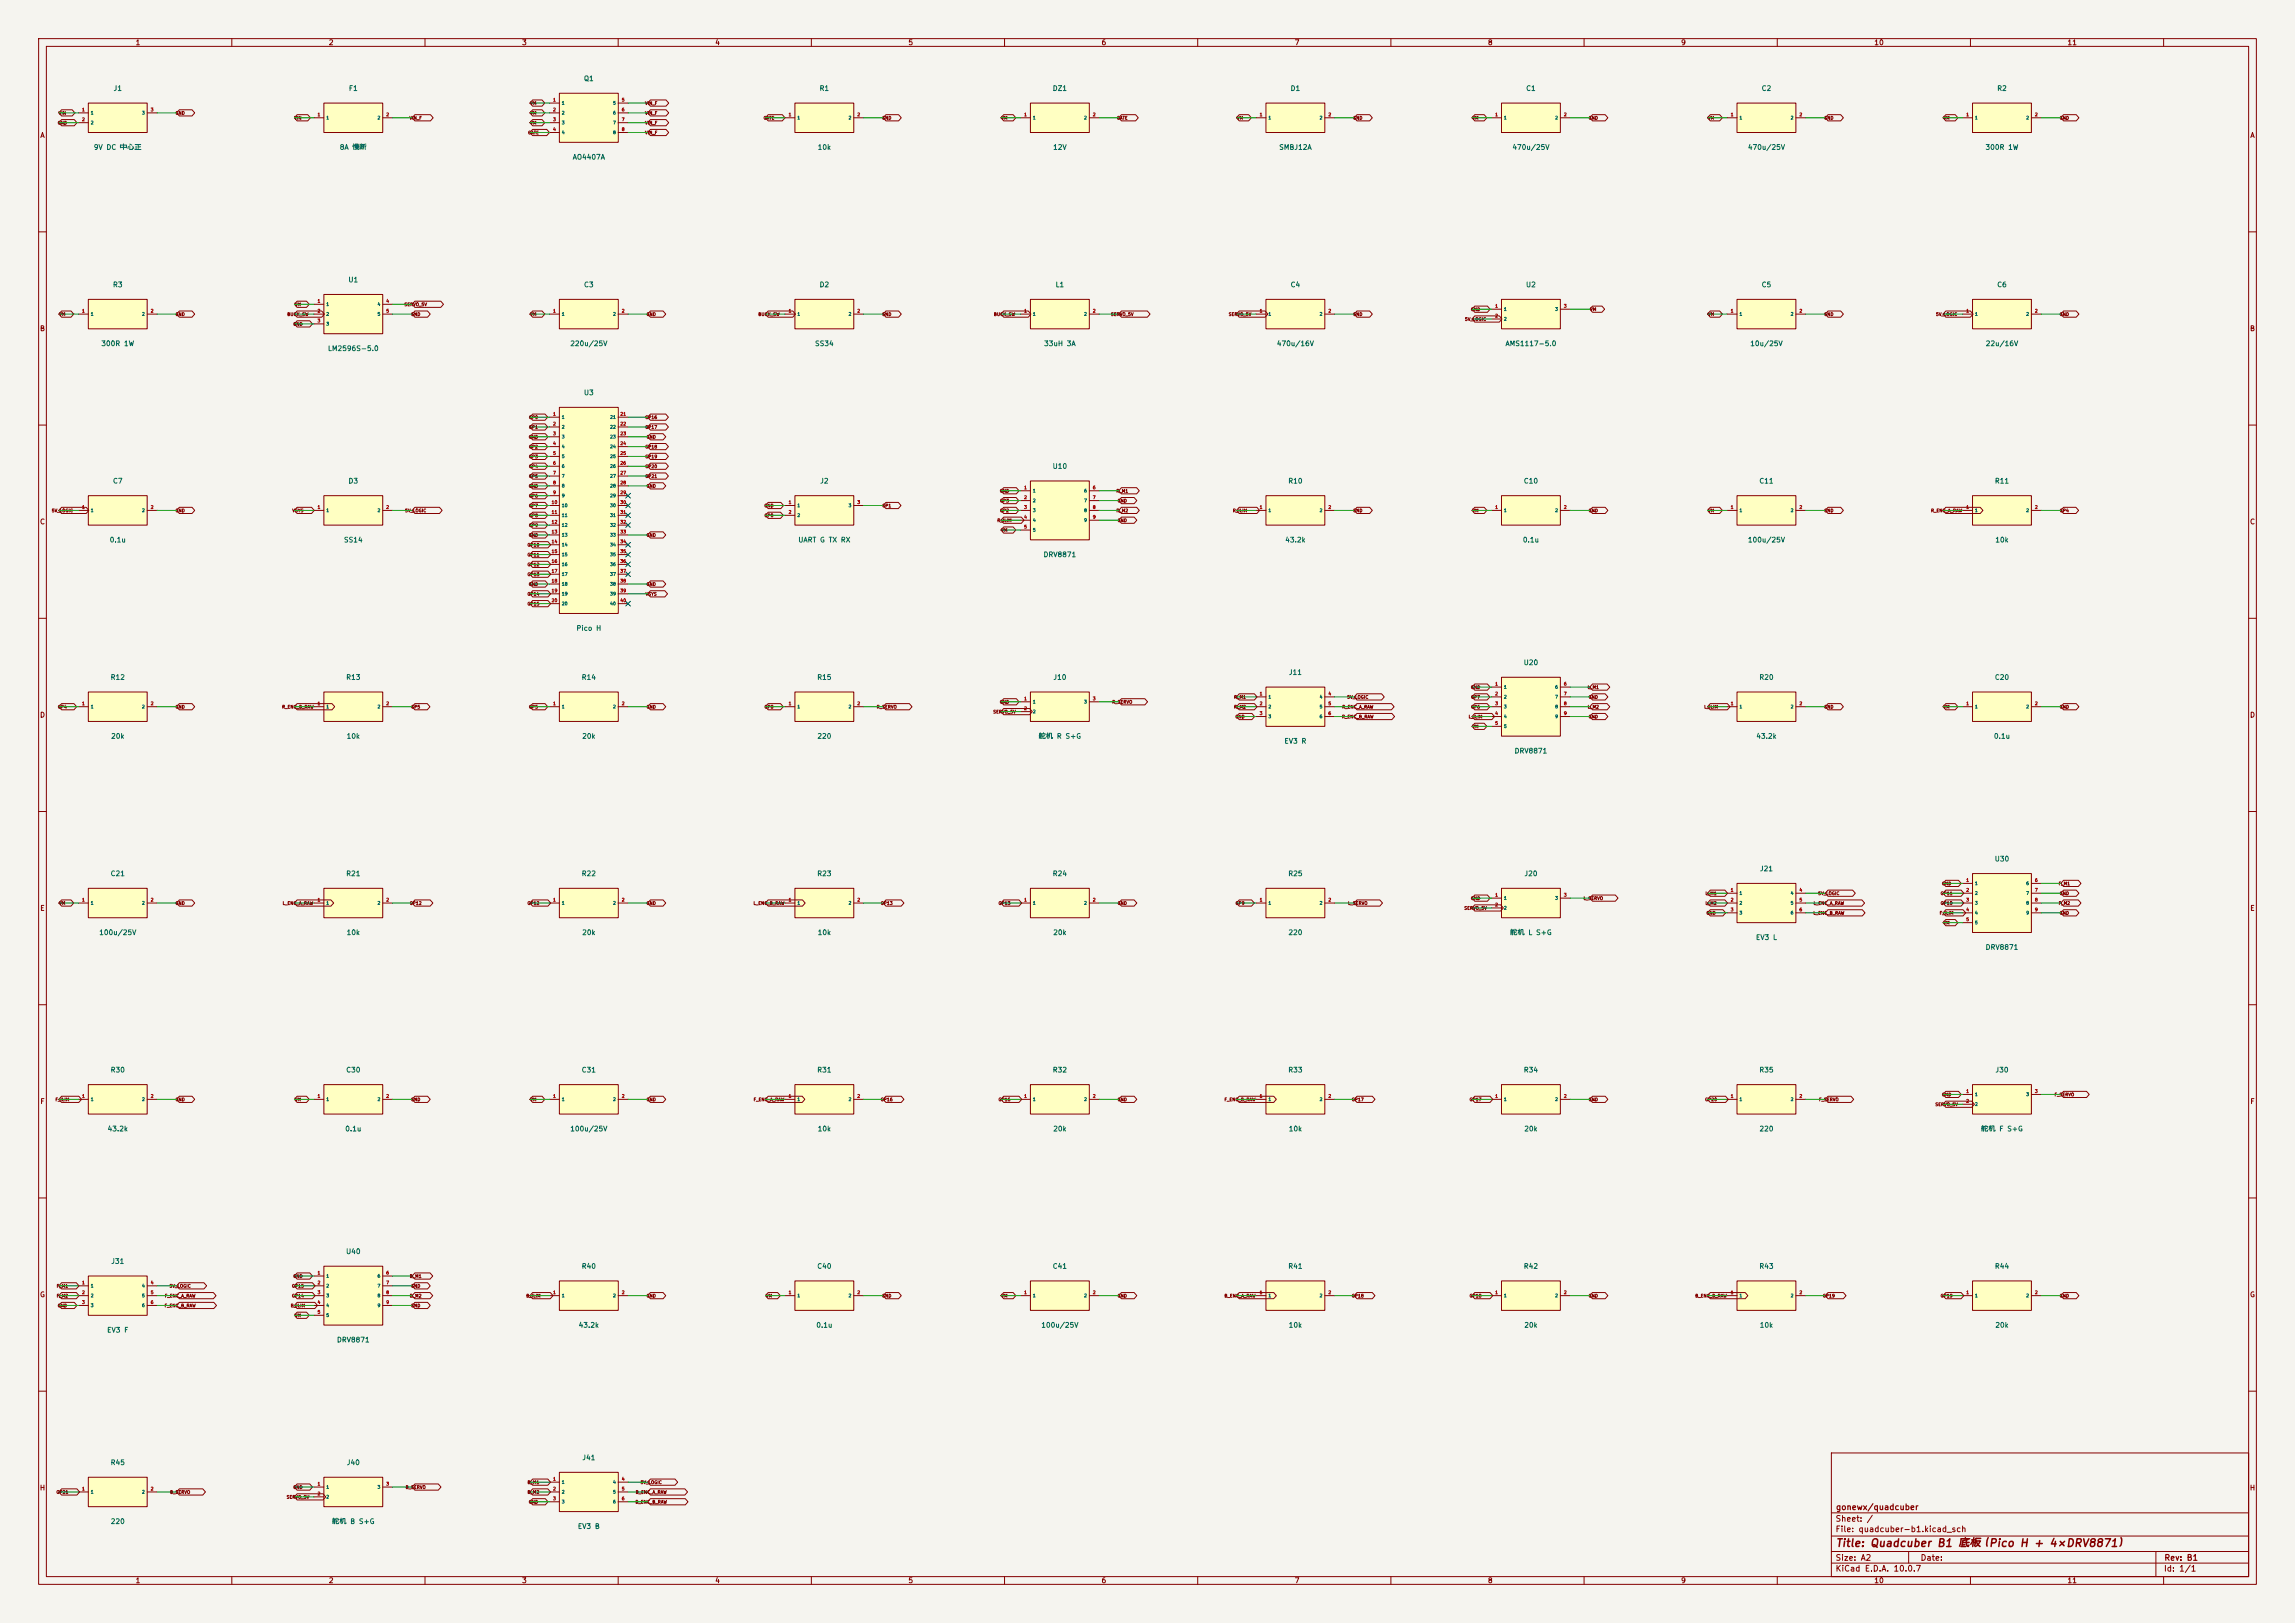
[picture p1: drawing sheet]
<svg xmlns="http://www.w3.org/2000/svg" width="594mm" height="420mm" viewBox="0 0 594 420" stroke-linecap="round" stroke-linejoin="round" font-family="sans-serif">
<defs><g id="words">
<text font-size="2" fill="#840000" x="475" y="400.8">Title: Quadcuber B1 底板（Pico H + 4×DRV8871）</text>
<g font-size="1.5" fill="#840000">
<text x="475" y="394.1">Sheet: /</text>
<text x="475.1" y="391.1">gonewx/quadcuber</text>
<text x="475" y="396.8">File: quadcuber-b1.kicad_sch</text>
<text x="475" y="407">KiCad E.D.A. 10.0.7</text>
<text x="475" y="404.2">Size: A2</text>
<text x="497" y="404.2">Date:</text>
<text x="560" y="407">Id: 1/1</text>
<text x="560.1" y="404.2">Rev: B1</text>
</g>
<g font-size="1.3" fill="#840000">
<text x="35" y="12">1</text>
<text x="85" y="12">2</text>
<text x="135" y="12">3</text>
<text x="185" y="12">4</text>
<text x="235" y="12">5</text>
<text x="285" y="12">6</text>
<text x="335" y="12">7</text>
<text x="385" y="12">8</text>
<text x="435" y="12">9</text>
<text x="485" y="12">10</text>
<text x="535" y="12">11</text>
<text x="10.3" y="36">A</text>
<text x="582.3" y="36">A</text>
<text x="10.2" y="86">B</text>
<text x="582.2" y="86">B</text>
<text x="10.2" y="136">C</text>
<text x="582.2" y="136">C</text>
<text x="10.2" y="186">D</text>
<text x="582.2" y="186">D</text>
<text x="10.3" y="236">E</text>
<text x="582.3" y="236">E</text>
<text x="10.3" y="286">F</text>
<text x="582.3" y="286">F</text>
<text x="10.2" y="336">G</text>
<text x="582.2" y="336">G</text>
<text x="10.2" y="386">H</text>
<text x="582.2" y="386">H</text>
<text x="35" y="410">1</text>
<text x="85" y="410">2</text>
<text x="135" y="410">3</text>
<text x="185" y="410">4</text>
<text x="235" y="410">5</text>
<text x="285" y="410">6</text>
<text x="335" y="410">7</text>
<text x="385" y="410">8</text>
<text x="435" y="410">9</text>
<text x="485" y="410">10</text>
<text x="535" y="410">11</text>
</g>
<g font-size="1.3" fill="#006464">
<text x="29.3" y="23.8">J1</text>
<text x="90.2" y="23.8">F1</text>
<text x="151" y="21.3">Q1</text>
<text x="212" y="23.8">R1</text>
<text x="272.3" y="23.8">DZ1</text>
<text x="333.9" y="23.8">D1</text>
<text x="394.9" y="23.8">C1</text>
<text x="455.8" y="23.8">C2</text>
<text x="516.8" y="23.8">R2</text>
<text x="24.2" y="39.1">9V DC 中心正</text>
<text x="87.8" y="39.1">8A 慢断</text>
<text x="148.1" y="41.6">AO4407A</text>
<text x="211.5" y="39.1">10k</text>
<text x="272.4" y="39.1">12V</text>
<text x="330.9" y="39.1">SMBJ12A</text>
<text x="391.3" y="39.1">470u/25V</text>
<text x="452.3" y="39.1">470u/25V</text>
<text x="513.8" y="39.1">300R 1W</text>
<text x="29.1" y="74.6">R3</text>
<text x="90" y="73.4">U1</text>
<text x="151" y="74.6">C3</text>
<text x="212" y="74.6">D2</text>
<text x="273.1" y="74.6">L1</text>
<text x="333.9" y="74.6">C4</text>
<text x="394.8" y="74.6">U2</text>
<text x="455.8" y="74.6">C5</text>
<text x="516.8" y="74.6">C6</text>
<text x="26.1" y="89.9">300R 1W</text>
<text x="147.5" y="89.9">220u/25V</text>
<text x="210.8" y="89.9">SS34</text>
<text x="270.1" y="89.9">33uH 3A</text>
<text x="330.3" y="89.9">470u/16V</text>
<text x="389.5" y="89.9">AMS1117-5.0</text>
<text x="452.9" y="89.9">10u/25V</text>
<text x="513.8" y="89.9">22u/16V</text>
<text x="84.8" y="91.1">LM2596S-5.0</text>
<text x="151" y="102.6">U3</text>
<text x="29.1" y="125.4">C7</text>
<text x="90.1" y="125.4">D3</text>
<text x="212.1" y="125.4">J2</text>
<text x="272.3" y="121.6">U10</text>
<text x="333.3" y="125.4">R10</text>
<text x="394.3" y="125.4">C10</text>
<text x="455.2" y="125.4">C11</text>
<text x="516.2" y="125.4">R11</text>
<text x="28.3" y="140.7">0.1u</text>
<text x="88.9" y="140.7">SS14</text>
<text x="206.5" y="140.7">UART G TX RX</text>
<text x="332.5" y="140.7">43.2k</text>
<text x="394" y="140.7">0.1u</text>
<text x="452.3" y="140.7">100u/25V</text>
<text x="516.3" y="140.7">10k</text>
<text x="270" y="144.5">DRV8871</text>
<text x="149.1" y="163.5">Pico H</text>
<text x="394.2" y="172.4">U20</text>
<text x="28.5" y="176.2">R12</text>
<text x="89.5" y="176.2">R13</text>
<text x="150.4" y="176.2">R14</text>
<text x="211.4" y="176.2">R15</text>
<text x="272.5" y="176.2">J10</text>
<text x="333.5" y="175">J11</text>
<text x="455.2" y="176.2">R20</text>
<text x="516.2" y="176.2">C20</text>
<text x="28.6" y="191.5">20k</text>
<text x="89.6" y="191.5">10k</text>
<text x="150.5" y="191.5">20k</text>
<text x="211.4" y="191.5">220</text>
<text x="268.7" y="191.5">舵机 R S+G</text>
<text x="454.4" y="191.5">43.2k</text>
<text x="515.9" y="191.5">0.1u</text>
<text x="332.3" y="192.7">EV3 R</text>
<text x="391.9" y="195.3">DRV8871</text>
<text x="28.5" y="227">C21</text>
<text x="89.5" y="227">R21</text>
<text x="150.4" y="227">R22</text>
<text x="211.4" y="227">R23</text>
<text x="272.3" y="227">R24</text>
<text x="333.3" y="227">R25</text>
<text x="394.4" y="227">J20</text>
<text x="455.4" y="225.8">J21</text>
<text x="516.2" y="223.2">U30</text>
<text x="25.5" y="242.3">100u/25V</text>
<text x="89.6" y="242.3">10k</text>
<text x="150.5" y="242.3">20k</text>
<text x="211.5" y="242.3">10k</text>
<text x="272.5" y="242.3">20k</text>
<text x="333.3" y="242.3">220</text>
<text x="390.7" y="242.3">舵机 L S+G</text>
<text x="454.4" y="243.5">EV3 L</text>
<text x="513.8" y="246.1">DRV8871</text>
<text x="28.5" y="277.8">R30</text>
<text x="89.5" y="277.8">C30</text>
<text x="150.4" y="277.8">C31</text>
<text x="211.4" y="277.8">R31</text>
<text x="272.3" y="277.8">R32</text>
<text x="333.3" y="277.8">R33</text>
<text x="394.3" y="277.8">R34</text>
<text x="455.2" y="277.8">R35</text>
<text x="516.3" y="277.8">J30</text>
<text x="27.7" y="293.1">43.2k</text>
<text x="89.2" y="293.1">0.1u</text>
<text x="147.5" y="293.1">100u/25V</text>
<text x="211.5" y="293.1">10k</text>
<text x="272.5" y="293.1">20k</text>
<text x="333.4" y="293.1">10k</text>
<text x="394.4" y="293.1">20k</text>
<text x="455.3" y="293.1">220</text>
<text x="512.6" y="293.1">舵机 F S+G</text>
<text x="28.7" y="327.4">J31</text>
<text x="89.4" y="324.8">U40</text>
<text x="150.4" y="328.6">R40</text>
<text x="211.4" y="328.6">C40</text>
<text x="272.3" y="328.6">C41</text>
<text x="333.3" y="328.6">R41</text>
<text x="394.3" y="328.6">R42</text>
<text x="455.2" y="328.6">R43</text>
<text x="516.2" y="328.6">R44</text>
<text x="27.6" y="345.1">EV3 F</text>
<text x="87.1" y="347.7">DRV8871</text>
<text x="149.6" y="343.9">43.2k</text>
<text x="211.1" y="343.9">0.1u</text>
<text x="269.4" y="343.9">100u/25V</text>
<text x="333.4" y="343.9">10k</text>
<text x="394.4" y="343.9">20k</text>
<text x="455.3" y="343.9">10k</text>
<text x="516.3" y="343.9">20k</text>
<text x="28.5" y="379.4">R45</text>
<text x="89.6" y="379.4">J40</text>
<text x="150.6" y="378.2">J41</text>
<text x="28.5" y="394.7">220</text>
<text x="85.8" y="394.7">舵机 B S+G</text>
<text x="149.4" y="395.9">EV3 B</text>
</g>
<g font-size=".8" fill="#840000">
<text x="15.1" y="29.9">VIN</text>
<text x="45.3" y="29.9">GND</text>
<text x="137.2" y="29.9">VM</text>
<text x="137.2" y="27.3">VM</text>
<text x="166.9" y="29.9">VIN_F</text>
<text x="166.9" y="27.3">VIN_F</text>
<text x="14.8" y="32.4">GND</text>
<text x="76.1" y="31.1">VIN</text>
<text x="105.9" y="31.1">VIN_F</text>
<text x="136.6" y="35">GATE</text>
<text x="137.2" y="32.4">VM</text>
<text x="166.9" y="32.4">VIN_F</text>
<text x="166.9" y="35">VIN_F</text>
<text x="197.5" y="31.1">GATE</text>
<text x="228.2" y="31.1">GND</text>
<text x="259.1" y="31.1">VM</text>
<text x="289" y="31.1">GATE</text>
<text x="320.1" y="31.1">VM</text>
<text x="350.1" y="31.1">GND</text>
<text x="381" y="31.1">VM</text>
<text x="411.1" y="31.1">GND</text>
<text x="442" y="31.1">VM</text>
<text x="472" y="31.1">GND</text>
<text x="502.9" y="31.1">VM</text>
<text x="533" y="31.1">GND</text>
<text x="15.3" y="81.9">VM</text>
<text x="45.3" y="81.9">GND</text>
<text x="74.3" y="81.9">BUCK_SW</text>
<text x="76.2" y="79.4">VM</text>
<text x="104.6" y="79.4">SERVO_5V</text>
<text x="106.3" y="81.9">GND</text>
<text x="137.2" y="81.9">VM</text>
<text x="167.2" y="81.9">GND</text>
<text x="196.2" y="81.9">BUCK_SW</text>
<text x="228.2" y="81.9">GND</text>
<text x="257.1" y="81.9">BUCK_SW</text>
<text x="287.4" y="81.9">SERVO_5V</text>
<text x="317.9" y="81.9">SERVO_5V</text>
<text x="350.1" y="81.9">GND</text>
<text x="379.1" y="83.2">5V_LOGIC</text>
<text x="380.6" y="80.7">GND</text>
<text x="411.5" y="80.7">VM</text>
<text x="442" y="81.9">VM</text>
<text x="472" y="81.9">GND</text>
<text x="501" y="81.9">5V_LOGIC</text>
<text x="533" y="81.9">GND</text>
<text x="75.8" y="84.5">GND</text>
<text x="136.8" y="113.7">GND</text>
<text x="136.8" y="108.6">GP0</text>
<text x="136.8" y="111.2">GP1</text>
<text x="166.9" y="108.6">GP16</text>
<text x="166.9" y="111.2">GP17</text>
<text x="167.2" y="113.7">GND</text>
<text x="136.8" y="116.2">GP2</text>
<text x="136.8" y="118.8">GP3</text>
<text x="166.9" y="116.2">GP18</text>
<text x="166.9" y="118.8">GP19</text>
<text x="136.8" y="121.3">GP4</text>
<text x="136.8" y="123.9">GP5</text>
<text x="166.9" y="121.3">GP20</text>
<text x="166.9" y="123.9">GP21</text>
<text x="136.8" y="126.4">GND</text>
<text x="136.8" y="128.9">GP6</text>
<text x="136.8" y="131.5">GP7</text>
<text x="167.2" y="126.4">GND</text>
<text x="197.7" y="131.5">GND</text>
<text x="228.2" y="131.5">GP1</text>
<text x="258.7" y="127.7">GND</text>
<text x="258.7" y="130.2">GP3</text>
<text x="288.8" y="127.7">R_M1</text>
<text x="289.2" y="130.2">GND</text>
<text x="13.3" y="132.7">5V_LOGIC</text>
<text x="45.3" y="132.7">GND</text>
<text x="75.6" y="132.7">VSYS</text>
<text x="104.7" y="132.7">5V_LOGIC</text>
<text x="136.8" y="134">GP8</text>
<text x="136.8" y="136.6">GP9</text>
<text x="197.8" y="134">GP0</text>
<text x="258" y="135.3">R_ILIM</text>
<text x="258.7" y="132.7">GP2</text>
<text x="259.1" y="137.8">VM</text>
<text x="288.8" y="132.7">R_M2</text>
<text x="289.2" y="135.3">GND</text>
<text x="319" y="132.7">R_ILIM</text>
<text x="350.1" y="132.7">GND</text>
<text x="381" y="132.7">VM</text>
<text x="411.1" y="132.7">GND</text>
<text x="442" y="132.7">VM</text>
<text x="472" y="132.7">GND</text>
<text x="499.7" y="132.7">R_ENC_A_RAW</text>
<text x="533" y="132.7">GP4</text>
<text x="136.4" y="141.6">GP10</text>
<text x="136.8" y="139.1">GND</text>
<text x="167.2" y="139.1">GND</text>
<text x="136.4" y="146.7">GP12</text>
<text x="136.4" y="144.2">GP11</text>
<text x="136.4" y="149.3">GP13</text>
<text x="136.4" y="154.3">GP14</text>
<text x="136.8" y="151.8">GND</text>
<text x="167" y="154.3">VSYS</text>
<text x="167.2" y="151.8">GND</text>
<text x="136.4" y="156.9">GP15</text>
<text x="380.6" y="178.5">GND</text>
<text x="410.8" y="178.5">L_M1</text>
<text x="14.9" y="183.5">GP4</text>
<text x="45.3" y="183.5">GND</text>
<text x="72.9" y="183.5">R_ENC_B_RAW</text>
<text x="106.3" y="183.5">GP5</text>
<text x="136.8" y="183.5">GP5</text>
<text x="167.2" y="183.5">GND</text>
<text x="197.8" y="183.5">GP8</text>
<text x="226.8" y="183.5">R_SERVO</text>
<text x="257" y="184.8">SERVO_5V</text>
<text x="258.7" y="182.3">GND</text>
<text x="287.8" y="182.3">R_SERVO</text>
<text x="319.3" y="183.5">R_M2</text>
<text x="319.3" y="181">R_M1</text>
<text x="347.3" y="183.5">R_ENC_A_RAW</text>
<text x="348.6" y="181">5V_LOGIC</text>
<text x="380.6" y="181">GP7</text>
<text x="380.6" y="183.5">GP6</text>
<text x="410.8" y="183.5">L_M2</text>
<text x="411.1" y="181">GND</text>
<text x="441" y="183.5">L_ILIM</text>
<text x="472" y="183.5">GND</text>
<text x="502.9" y="183.5">VM</text>
<text x="533" y="183.5">GND</text>
<text x="319.6" y="186.1">GND</text>
<text x="347.2" y="186.1">R_ENC_B_RAW</text>
<text x="380" y="186.1">L_ILIM</text>
<text x="381" y="188.6">VM</text>
<text x="411.1" y="186.1">GND</text>
<text x="380.6" y="233.1">GND</text>
<text x="409.8" y="233.1">L_SERVO</text>
<text x="441.3" y="231.8">L_M1</text>
<text x="470.5" y="231.8">5V_LOGIC</text>
<text x="502.2" y="231.8">GP11</text>
<text x="502.5" y="229.3">GND</text>
<text x="532.7" y="229.3">F_M1</text>
<text x="533" y="231.8">GND</text>
<text x="15.3" y="234.3">VM</text>
<text x="45.3" y="234.3">GND</text>
<text x="73.1" y="234.3">L_ENC_A_RAW</text>
<text x="105.9" y="234.3">GP12</text>
<text x="136.4" y="234.3">GP12</text>
<text x="167.2" y="234.3">GND</text>
<text x="194.9" y="234.3">L_ENC_B_RAW</text>
<text x="227.9" y="234.3">GP13</text>
<text x="258.3" y="234.3">GP13</text>
<text x="289.2" y="234.3">GND</text>
<text x="319.7" y="234.3">GP9</text>
<text x="348.8" y="234.3">L_SERVO</text>
<text x="378.9" y="235.6">SERVO_5V</text>
<text x="441.3" y="234.3">L_M2</text>
<text x="441.6" y="236.9">GND</text>
<text x="469.2" y="236.9">L_ENC_B_RAW</text>
<text x="469.3" y="234.3">L_ENC_A_RAW</text>
<text x="501.9" y="236.9">F_ILIM</text>
<text x="502.2" y="234.3">GP10</text>
<text x="502.9" y="239.4">VM</text>
<text x="532.7" y="234.3">F_M2</text>
<text x="533" y="236.9">GND</text>
<text x="14.3" y="285.1">F_ILIM</text>
<text x="45.3" y="285.1">GND</text>
<text x="76.2" y="285.1">VM</text>
<text x="106.3" y="285.1">GND</text>
<text x="137.2" y="285.1">VM</text>
<text x="167.2" y="285.1">GND</text>
<text x="195" y="285.1">F_ENC_A_RAW</text>
<text x="227.9" y="285.1">GP16</text>
<text x="258.3" y="285.1">GP16</text>
<text x="289.2" y="285.1">GND</text>
<text x="316.8" y="285.1">F_ENC_B_RAW</text>
<text x="349.8" y="285.1">GP17</text>
<text x="380.3" y="285.1">GP17</text>
<text x="411.1" y="285.1">GND</text>
<text x="441.2" y="285.1">GP20</text>
<text x="470.7" y="285.1">F_SERVO</text>
<text x="500.8" y="286.4">SERVO_5V</text>
<text x="502.5" y="283.9">GND</text>
<text x="531.7" y="283.9">F_SERVO</text>
<text x="14.6" y="333.4">F_M1</text>
<text x="14.6" y="335.9">F_M2</text>
<text x="42.6" y="335.9">F_ENC_A_RAW</text>
<text x="43.8" y="333.4">5V_LOGIC</text>
<text x="75.5" y="335.9">GP14</text>
<text x="75.5" y="333.4">GP15</text>
<text x="75.8" y="330.9">GND</text>
<text x="106" y="330.9">B_M1</text>
<text x="106" y="335.9">B_M2</text>
<text x="106.3" y="333.4">GND</text>
<text x="136.1" y="335.9">B_ILIM</text>
<text x="167.2" y="335.9">GND</text>
<text x="198.1" y="335.9">VM</text>
<text x="228.2" y="335.9">GND</text>
<text x="259.1" y="335.9">VM</text>
<text x="289.2" y="335.9">GND</text>
<text x="316.8" y="335.9">B_ENC_A_RAW</text>
<text x="349.8" y="335.9">GP18</text>
<text x="380.3" y="335.9">GP18</text>
<text x="411.1" y="335.9">GND</text>
<text x="438.7" y="335.9">B_ENC_B_RAW</text>
<text x="471.7" y="335.9">GP19</text>
<text x="502.2" y="335.9">GP19</text>
<text x="533" y="335.9">GND</text>
<text x="14.8" y="338.5">GND</text>
<text x="42.5" y="338.5">F_ENC_B_RAW</text>
<text x="75.2" y="338.5">B_ILIM</text>
<text x="76.2" y="341">VM</text>
<text x="106.3" y="338.5">GND</text>
<text x="14.5" y="386.7">GP21</text>
<text x="43.9" y="386.7">B_SERVO</text>
<text x="74.1" y="388">SERVO_5V</text>
<text x="75.8" y="385.5">GND</text>
<text x="104.9" y="385.5">B_SERVO</text>
<text x="136.4" y="384.2">B_M1</text>
<text x="136.4" y="386.7">B_M2</text>
<text x="136.8" y="389.3">GND</text>
<text x="164.4" y="389.3">B_ENC_B_RAW</text>
<text x="164.4" y="386.7">B_ENC_A_RAW</text>
<text x="165.7" y="384.2">5V_LOGIC</text>
</g>
<g font-size=".8" fill="#a90000">
<text x="21.1" y="29">1</text>
<text x="38.9" y="29">3</text>
<text x="143" y="26.5">1</text>
<text x="143" y="29">2</text>
<text x="160.8" y="26.5">5</text>
<text x="160.8" y="29">6</text>
<text x="21.1" y="31.5">2</text>
<text x="82.1" y="30.3">1</text>
<text x="99.9" y="30.3">2</text>
<text x="143" y="31.5">3</text>
<text x="143" y="34.1">4</text>
<text x="160.8" y="31.5">7</text>
<text x="160.8" y="34.1">8</text>
<text x="204" y="30.3">1</text>
<text x="221.8" y="30.3">2</text>
<text x="265" y="30.3">1</text>
<text x="282.7" y="30.3">2</text>
<text x="325.9" y="30.3">1</text>
<text x="343.7" y="30.3">2</text>
<text x="386.9" y="30.3">1</text>
<text x="404.7" y="30.3">2</text>
<text x="447.8" y="30.3">1</text>
<text x="465.6" y="30.3">2</text>
<text x="508.8" y="30.3">1</text>
<text x="526.6" y="30.3">2</text>
<text x="21.1" y="81.1">1</text>
<text x="38.9" y="81.1">2</text>
<text x="82.1" y="78.5">1</text>
<text x="82.1" y="81.1">2</text>
<text x="82.1" y="83.6">3</text>
<text x="99.9" y="78.5">4</text>
<text x="99.9" y="81.1">5</text>
<text x="143" y="81.1">1</text>
<text x="160.8" y="81.1">2</text>
<text x="204" y="81.1">1</text>
<text x="221.8" y="81.1">2</text>
<text x="265" y="81.1">1</text>
<text x="282.7" y="81.1">2</text>
<text x="325.9" y="81.1">1</text>
<text x="343.7" y="81.1">2</text>
<text x="386.9" y="79.8">1</text>
<text x="386.9" y="82.3">2</text>
<text x="404.7" y="79.8">3</text>
<text x="447.8" y="81.1">1</text>
<text x="465.6" y="81.1">2</text>
<text x="508.8" y="81.1">1</text>
<text x="526.6" y="81.1">2</text>
<text x="143" y="107.7">1</text>
<text x="160.4" y="107.7">21</text>
<text x="143" y="110.3">2</text>
<text x="143" y="112.8">3</text>
<text x="160.4" y="110.3">22</text>
<text x="160.4" y="112.8">23</text>
<text x="143" y="115.4">4</text>
<text x="143" y="117.9">5</text>
<text x="160.4" y="115.4">24</text>
<text x="160.4" y="117.9">25</text>
<text x="143" y="120.4">6</text>
<text x="143" y="123">7</text>
<text x="143" y="125.5">8</text>
<text x="160.4" y="120.4">26</text>
<text x="160.4" y="123">27</text>
<text x="160.4" y="125.5">28</text>
<text x="21.1" y="131.9">1</text>
<text x="38.9" y="131.9">2</text>
<text x="82.1" y="131.9">1</text>
<text x="99.9" y="131.9">2</text>
<text x="142.7" y="130.6">10</text>
<text x="143" y="128.1">9</text>
<text x="160.4" y="128.1">29</text>
<text x="160.4" y="130.6">30</text>
<text x="204" y="130.6">1</text>
<text x="221.8" y="130.6">3</text>
<text x="265" y="126.8">1</text>
<text x="265" y="129.3">2</text>
<text x="265" y="131.9">3</text>
<text x="282.7" y="126.8">6</text>
<text x="282.7" y="129.3">7</text>
<text x="282.7" y="131.9">8</text>
<text x="325.9" y="131.9">1</text>
<text x="343.7" y="131.9">2</text>
<text x="386.9" y="131.9">1</text>
<text x="404.7" y="131.9">2</text>
<text x="447.8" y="131.9">1</text>
<text x="465.6" y="131.9">2</text>
<text x="508.8" y="131.9">1</text>
<text x="526.6" y="131.9">2</text>
<text x="142.7" y="133.1">11</text>
<text x="142.7" y="135.7">12</text>
<text x="160.4" y="133.1">31</text>
<text x="160.4" y="135.7">32</text>
<text x="204" y="133.1">2</text>
<text x="265" y="134.4">4</text>
<text x="265" y="136.9">5</text>
<text x="282.7" y="134.4">9</text>
<text x="142.7" y="138.2">13</text>
<text x="142.7" y="140.8">14</text>
<text x="142.7" y="143.3">15</text>
<text x="160.4" y="138.2">33</text>
<text x="160.4" y="140.8">34</text>
<text x="160.4" y="143.3">35</text>
<text x="142.7" y="145.8">16</text>
<text x="142.7" y="148.4">17</text>
<text x="160.4" y="145.8">36</text>
<text x="160.4" y="148.4">37</text>
<text x="142.7" y="150.9">18</text>
<text x="142.7" y="153.5">19</text>
<text x="142.7" y="156">20</text>
<text x="160.4" y="150.9">38</text>
<text x="160.4" y="153.5">39</text>
<text x="160.4" y="156">40</text>
<text x="386.9" y="177.6">1</text>
<text x="404.7" y="177.6">6</text>
<text x="21.1" y="182.7">1</text>
<text x="38.9" y="182.7">2</text>
<text x="82.1" y="182.7">1</text>
<text x="99.9" y="182.7">2</text>
<text x="143" y="182.7">1</text>
<text x="160.8" y="182.7">2</text>
<text x="204" y="182.7">1</text>
<text x="221.8" y="182.7">2</text>
<text x="265" y="181.4">1</text>
<text x="265" y="183.9">2</text>
<text x="282.7" y="181.4">3</text>
<text x="325.9" y="180.1">1</text>
<text x="325.9" y="182.7">2</text>
<text x="325.9" y="185.2">3</text>
<text x="343.7" y="180.1">4</text>
<text x="343.7" y="182.7">5</text>
<text x="343.7" y="185.2">6</text>
<text x="386.9" y="180.1">2</text>
<text x="386.9" y="182.7">3</text>
<text x="386.9" y="185.2">4</text>
<text x="404.7" y="180.1">7</text>
<text x="404.7" y="182.7">8</text>
<text x="404.7" y="185.2">9</text>
<text x="447.8" y="182.7">1</text>
<text x="465.6" y="182.7">2</text>
<text x="508.8" y="182.7">1</text>
<text x="526.6" y="182.7">2</text>
<text x="386.9" y="187.7">5</text>
<text x="21.1" y="233.5">1</text>
<text x="38.9" y="233.5">2</text>
<text x="82.1" y="233.5">1</text>
<text x="99.9" y="233.5">2</text>
<text x="143" y="233.5">1</text>
<text x="160.8" y="233.5">2</text>
<text x="204" y="233.5">1</text>
<text x="221.8" y="233.5">2</text>
<text x="265" y="233.5">1</text>
<text x="282.7" y="233.5">2</text>
<text x="325.9" y="233.5">1</text>
<text x="343.7" y="233.5">2</text>
<text x="386.9" y="232.2">1</text>
<text x="404.7" y="232.2">3</text>
<text x="447.8" y="230.9">1</text>
<text x="447.8" y="233.5">2</text>
<text x="465.6" y="230.9">4</text>
<text x="465.6" y="233.5">5</text>
<text x="508.8" y="228.4">1</text>
<text x="508.8" y="230.9">2</text>
<text x="508.8" y="233.5">3</text>
<text x="526.6" y="228.4">6</text>
<text x="526.6" y="230.9">7</text>
<text x="526.6" y="233.5">8</text>
<text x="386.9" y="234.7">2</text>
<text x="447.8" y="236">3</text>
<text x="465.6" y="236">6</text>
<text x="508.8" y="236">4</text>
<text x="508.8" y="238.5">5</text>
<text x="526.6" y="236">9</text>
<text x="21.1" y="284.3">1</text>
<text x="38.9" y="284.3">2</text>
<text x="82.1" y="284.3">1</text>
<text x="99.9" y="284.3">2</text>
<text x="143" y="284.3">1</text>
<text x="160.8" y="284.3">2</text>
<text x="204" y="284.3">1</text>
<text x="221.8" y="284.3">2</text>
<text x="265" y="284.3">1</text>
<text x="282.7" y="284.3">2</text>
<text x="325.9" y="284.3">1</text>
<text x="343.7" y="284.3">2</text>
<text x="386.9" y="284.3">1</text>
<text x="404.7" y="284.3">2</text>
<text x="447.8" y="284.3">1</text>
<text x="465.6" y="284.3">2</text>
<text x="508.8" y="283">1</text>
<text x="508.8" y="285.5">2</text>
<text x="526.6" y="283">3</text>
<text x="82.1" y="330">1</text>
<text x="99.9" y="330">6</text>
<text x="21.1" y="332.5">1</text>
<text x="21.1" y="335.1">2</text>
<text x="38.9" y="332.5">4</text>
<text x="38.9" y="335.1">5</text>
<text x="82.1" y="332.5">2</text>
<text x="82.1" y="335.1">3</text>
<text x="99.9" y="332.5">7</text>
<text x="99.9" y="335.1">8</text>
<text x="143" y="335.1">1</text>
<text x="160.8" y="335.1">2</text>
<text x="204" y="335.1">1</text>
<text x="221.8" y="335.1">2</text>
<text x="265" y="335.1">1</text>
<text x="282.7" y="335.1">2</text>
<text x="325.9" y="335.1">1</text>
<text x="343.7" y="335.1">2</text>
<text x="386.9" y="335.1">1</text>
<text x="404.7" y="335.1">2</text>
<text x="447.8" y="335.1">1</text>
<text x="465.6" y="335.1">2</text>
<text x="508.8" y="335.1">1</text>
<text x="526.6" y="335.1">2</text>
<text x="21.1" y="337.6">3</text>
<text x="38.9" y="337.6">6</text>
<text x="82.1" y="337.6">4</text>
<text x="82.1" y="340.1">5</text>
<text x="99.9" y="337.6">9</text>
<text x="143" y="383.3">1</text>
<text x="160.8" y="383.3">4</text>
<text x="21.1" y="385.9">1</text>
<text x="38.9" y="385.9">2</text>
<text x="82.1" y="384.6">1</text>
<text x="82.1" y="387.1">2</text>
<text x="99.9" y="384.6">3</text>
<text x="143" y="385.9">2</text>
<text x="143" y="388.4">3</text>
<text x="160.8" y="385.9">5</text>
<text x="160.8" y="388.4">6</text>
</g>
<g font-size=".8" fill="#006464">
<text x="23.4" y="29.8">1</text>
<text x="36.6" y="29.8">3</text>
<text x="145.3" y="27.3">1</text>
<text x="145.3" y="29.8">2</text>
<text x="158.6" y="27.3">5</text>
<text x="158.6" y="29.8">6</text>
<text x="23.4" y="32.4">2</text>
<text x="84.3" y="31.1">1</text>
<text x="97.6" y="31.1">2</text>
<text x="145.3" y="32.4">3</text>
<text x="145.3" y="34.9">4</text>
<text x="158.6" y="32.4">7</text>
<text x="158.6" y="34.9">8</text>
<text x="206.3" y="31.1">1</text>
<text x="219.5" y="31.1">2</text>
<text x="267.2" y="31.1">1</text>
<text x="280.5" y="31.1">2</text>
<text x="328.2" y="31.1">1</text>
<text x="341.4" y="31.1">2</text>
<text x="389.1" y="31.1">1</text>
<text x="402.4" y="31.1">2</text>
<text x="450.1" y="31.1">1</text>
<text x="463.4" y="31.1">2</text>
<text x="511.1" y="31.1">1</text>
<text x="524.3" y="31.1">2</text>
<text x="23.4" y="81.9">1</text>
<text x="36.6" y="81.9">2</text>
<text x="84.3" y="79.3">1</text>
<text x="84.3" y="81.9">2</text>
<text x="97.6" y="79.3">4</text>
<text x="97.6" y="81.9">5</text>
<text x="145.3" y="81.9">1</text>
<text x="158.6" y="81.9">2</text>
<text x="206.3" y="81.9">1</text>
<text x="219.5" y="81.9">2</text>
<text x="267.2" y="81.9">1</text>
<text x="280.5" y="81.9">2</text>
<text x="328.2" y="81.9">1</text>
<text x="341.4" y="81.9">2</text>
<text x="389.1" y="80.6">1</text>
<text x="389.1" y="83.2">2</text>
<text x="402.4" y="80.6">3</text>
<text x="450.1" y="81.9">1</text>
<text x="463.4" y="81.9">2</text>
<text x="511.1" y="81.9">1</text>
<text x="524.3" y="81.9">2</text>
<text x="84.3" y="84.4">3</text>
<text x="145.3" y="108.6">1</text>
<text x="145.3" y="111.1">2</text>
<text x="145.3" y="113.6">3</text>
<text x="157.8" y="108.6">21</text>
<text x="157.8" y="111.1">22</text>
<text x="157.8" y="113.6">23</text>
<text x="145.3" y="116.2">4</text>
<text x="145.3" y="118.7">5</text>
<text x="157.8" y="116.2">24</text>
<text x="157.8" y="118.7">25</text>
<text x="145.3" y="121.3">6</text>
<text x="145.3" y="123.8">7</text>
<text x="157.8" y="121.3">26</text>
<text x="157.8" y="123.8">27</text>
<text x="145.3" y="126.3">8</text>
<text x="145.3" y="128.9">9</text>
<text x="145.3" y="131.4">10</text>
<text x="157.8" y="126.3">28</text>
<text x="157.8" y="128.9">29</text>
<text x="157.8" y="131.4">30</text>
<text x="206.3" y="131.4">1</text>
<text x="219.5" y="131.4">3</text>
<text x="267.2" y="127.6">1</text>
<text x="267.2" y="130.1">2</text>
<text x="280.5" y="127.6">6</text>
<text x="280.5" y="130.1">7</text>
<text x="23.4" y="132.7">1</text>
<text x="36.6" y="132.7">2</text>
<text x="84.3" y="132.7">1</text>
<text x="97.6" y="132.7">2</text>
<text x="145.3" y="134">11</text>
<text x="145.3" y="136.5">12</text>
<text x="157.8" y="134">31</text>
<text x="157.8" y="136.5">32</text>
<text x="206.3" y="134">2</text>
<text x="267.2" y="132.7">3</text>
<text x="267.2" y="135.2">4</text>
<text x="267.2" y="137.8">5</text>
<text x="280.5" y="132.7">8</text>
<text x="280.5" y="135.2">9</text>
<text x="328.2" y="132.7">1</text>
<text x="341.4" y="132.7">2</text>
<text x="389.1" y="132.7">1</text>
<text x="402.4" y="132.7">2</text>
<text x="450.1" y="132.7">1</text>
<text x="463.4" y="132.7">2</text>
<text x="511.1" y="132.7">1</text>
<text x="524.3" y="132.7">2</text>
<text x="145.3" y="139">13</text>
<text x="145.3" y="141.6">14</text>
<text x="157.8" y="139">33</text>
<text x="157.8" y="141.6">34</text>
<text x="145.3" y="144.1">15</text>
<text x="145.3" y="146.7">16</text>
<text x="145.3" y="149.2">17</text>
<text x="157.8" y="144.1">35</text>
<text x="157.8" y="146.7">36</text>
<text x="157.8" y="149.2">37</text>
<text x="145.3" y="151.7">18</text>
<text x="145.3" y="154.3">19</text>
<text x="157.8" y="151.7">38</text>
<text x="157.8" y="154.3">39</text>
<text x="145.3" y="156.8">20</text>
<text x="157.8" y="156.8">40</text>
<text x="389.1" y="178.4">1</text>
<text x="402.4" y="178.4">6</text>
<text x="23.4" y="183.5">1</text>
<text x="36.6" y="183.5">2</text>
<text x="84.3" y="183.5">1</text>
<text x="97.6" y="183.5">2</text>
<text x="145.3" y="183.5">1</text>
<text x="158.6" y="183.5">2</text>
<text x="206.3" y="183.5">1</text>
<text x="219.5" y="183.5">2</text>
<text x="267.2" y="182.2">1</text>
<text x="267.2" y="184.8">2</text>
<text x="280.5" y="182.2">3</text>
<text x="328.2" y="180.9">1</text>
<text x="328.2" y="183.5">2</text>
<text x="341.4" y="180.9">4</text>
<text x="341.4" y="183.5">5</text>
<text x="389.1" y="180.9">2</text>
<text x="389.1" y="183.5">3</text>
<text x="402.4" y="180.9">7</text>
<text x="402.4" y="183.5">8</text>
<text x="450.1" y="183.5">1</text>
<text x="463.4" y="183.5">2</text>
<text x="511.1" y="183.5">1</text>
<text x="524.3" y="183.5">2</text>
<text x="328.2" y="186">3</text>
<text x="341.4" y="186">6</text>
<text x="389.1" y="186">4</text>
<text x="389.1" y="188.6">5</text>
<text x="402.4" y="186">9</text>
<text x="389.1" y="233">1</text>
<text x="402.4" y="233">3</text>
<text x="450.1" y="231.7">1</text>
<text x="463.4" y="231.7">4</text>
<text x="511.1" y="229.2">1</text>
<text x="511.1" y="231.7">2</text>
<text x="524.3" y="229.2">6</text>
<text x="524.3" y="231.7">7</text>
<text x="23.4" y="234.3">1</text>
<text x="36.6" y="234.3">2</text>
<text x="84.3" y="234.3">1</text>
<text x="97.6" y="234.3">2</text>
<text x="145.3" y="234.3">1</text>
<text x="158.6" y="234.3">2</text>
<text x="206.3" y="234.3">1</text>
<text x="219.5" y="234.3">2</text>
<text x="267.2" y="234.3">1</text>
<text x="280.5" y="234.3">2</text>
<text x="328.2" y="234.3">1</text>
<text x="341.4" y="234.3">2</text>
<text x="389.1" y="235.6">2</text>
<text x="450.1" y="234.3">2</text>
<text x="450.1" y="236.8">3</text>
<text x="463.4" y="234.3">5</text>
<text x="463.4" y="236.8">6</text>
<text x="511.1" y="234.3">3</text>
<text x="511.1" y="236.8">4</text>
<text x="511.1" y="239.4">5</text>
<text x="524.3" y="234.3">8</text>
<text x="524.3" y="236.8">9</text>
<text x="23.4" y="285.1">1</text>
<text x="36.6" y="285.1">2</text>
<text x="84.3" y="285.1">1</text>
<text x="97.6" y="285.1">2</text>
<text x="145.3" y="285.1">1</text>
<text x="158.6" y="285.1">2</text>
<text x="206.3" y="285.1">1</text>
<text x="219.5" y="285.1">2</text>
<text x="267.2" y="285.1">1</text>
<text x="280.5" y="285.1">2</text>
<text x="328.2" y="285.1">1</text>
<text x="341.4" y="285.1">2</text>
<text x="389.1" y="285.1">1</text>
<text x="402.4" y="285.1">2</text>
<text x="450.1" y="285.1">1</text>
<text x="463.4" y="285.1">2</text>
<text x="511.1" y="283.8">1</text>
<text x="511.1" y="286.4">2</text>
<text x="524.3" y="283.8">3</text>
<text x="23.4" y="333.3">1</text>
<text x="23.4" y="335.9">2</text>
<text x="36.6" y="333.3">4</text>
<text x="36.6" y="335.9">5</text>
<text x="84.3" y="330.8">1</text>
<text x="84.3" y="333.3">2</text>
<text x="84.3" y="335.9">3</text>
<text x="97.6" y="330.8">6</text>
<text x="97.6" y="333.3">7</text>
<text x="97.6" y="335.9">8</text>
<text x="145.3" y="335.9">1</text>
<text x="158.6" y="335.9">2</text>
<text x="206.3" y="335.9">1</text>
<text x="219.5" y="335.9">2</text>
<text x="267.2" y="335.9">1</text>
<text x="280.5" y="335.9">2</text>
<text x="328.2" y="335.9">1</text>
<text x="341.4" y="335.9">2</text>
<text x="389.1" y="335.9">1</text>
<text x="402.4" y="335.9">2</text>
<text x="450.1" y="335.9">1</text>
<text x="463.4" y="335.9">2</text>
<text x="511.1" y="335.9">1</text>
<text x="524.3" y="335.9">2</text>
<text x="23.4" y="338.4">3</text>
<text x="36.6" y="338.4">6</text>
<text x="84.3" y="338.4">4</text>
<text x="84.3" y="341">5</text>
<text x="97.6" y="338.4">9</text>
<text x="23.4" y="386.7">1</text>
<text x="36.6" y="386.7">2</text>
<text x="84.3" y="385.4">1</text>
<text x="84.3" y="388">2</text>
<text x="97.6" y="385.4">3</text>
<text x="145.3" y="384.1">1</text>
<text x="145.3" y="386.7">2</text>
<text x="145.3" y="389.2">3</text>
<text x="158.6" y="384.1">4</text>
<text x="158.6" y="386.7">5</text>
<text x="158.6" y="389.2">6</text>
</g>
</g></defs>
<path d="M0 0h594v420h-594z" fill="#f5f4ef" stroke="#f5f4ef" stroke-width=".26"/>
<g fill="none" stroke="#840000" stroke-width=".26">
<path d="M10 10h574v400h-574zM12 12h570v396h-570zM60 10v2M110 10v2M160 10v2M210 10v2M260 10v2M310 10v2M360 10v2M410 10v2M460 10v2M510 10v2"/>
<path d="M560 10v2M10 60h2M582 60h2M10 110h2M582 110h2M10 160h2M582 160h2M10 210h2M582 210h2M10 260h2M582 260h2M10 310h2"/>
<path d="M582 310h2M10 360h2M474 376h108v32h-108zM582 360h2M474 397.5h108M474 391.5h108M60 408v2M110 408v2M160 408v2M210 408v2M260 408v2M310 408v2"/>
<path d="M360 408v2M410 408v2M460 408v2M474 404.5h108M474 401.5h108M494 401.5v3M510 408v2M558 401.5v6.5M560 408v2"/>
</g>
<path d="M327.7 26.7h15.2v7.6h-15.2z" fill="#ffffc2"/>
<path d="M325.1 30.5h2.6M327.7 26.7h15.2v7.6h-15.2zM342.9 30.5h2.5" fill="none" stroke="#840000" stroke-width=".26"/>
<path d="M22.9 382.3h15.2v7.6h-15.2z" fill="#ffffc2"/>
<path d="M20.3 386.1h2.6M22.9 382.3h15.2v7.6h-15.2zM38.1 386.1h2.5" fill="none" stroke="#840000" stroke-width=".26"/>
<path d="M327.7 128.3h15.2v7.6h-15.2z" fill="#ffffc2"/>
<path d="M325.1 132.1h2.6M327.7 128.3h15.2v7.6h-15.2zM342.9 132.1h2.5" fill="none" stroke="#840000" stroke-width=".26"/>
<path d="M22.9 26.7h15.2v7.6h-15.2z" fill="#ffffc2"/>
<path d="M20.3 29.2h2.6M20.3 31.8h2.6M22.9 26.7h15.2v7.6h-15.2zM38.1 29.2h2.5" fill="none" stroke="#840000" stroke-width=".26"/>
<path d="M388.6 77.5h15.3v7.6h-15.3z" fill="#ffffc2"/>
<path d="M388.6 77.5h15.3v7.6h-15.3zM386.1 80h2.5M386.1 82.6h2.5M403.9 80h2.5" fill="none" stroke="#840000" stroke-width=".26"/>
<path d="M510.5 128.3h15.3v7.6h-15.3z" fill="#ffffc2"/>
<path d="M508 132.1h2.5M510.5 128.3h15.3v7.6h-15.3zM525.8 132.1h2.5" fill="none" stroke="#840000" stroke-width=".26"/>
<path d="M327.7 77.5h15.2v7.6h-15.2z" fill="#ffffc2"/>
<path d="M327.7 77.5h15.2v7.6h-15.2zM325.1 81.3h2.6M342.9 81.3h2.5" fill="none" stroke="#840000" stroke-width=".26"/>
<path d="M144.8 229.9h15.2v7.6h-15.2z" fill="#ffffc2"/>
<path d="M142.2 233.7h2.6M144.8 229.9h15.2v7.6h-15.2zM160 233.7h2.6" fill="none" stroke="#840000" stroke-width=".26"/>
<path d="M144.8 105.4h15.2v53.4h-15.2z" fill="#ffffc2"/>
<g fill="none" stroke="#840000" stroke-width=".26">
<path d="M142.2 108h2.6M142.2 110.5h2.6M142.2 113h2.6M142.2 115.6h2.6M142.2 118.1h2.6M144.8 105.4h15.2v53.4h-15.2zM160 108h2.6M160 110.5h2.6M160 113h2.6M160 115.6h2.6M160 118.1h2.6M142.2 120.7h2.6"/>
<path d="M142.2 123.2h2.6M142.2 125.7h2.6M142.2 128.3h2.6M142.2 130.8h2.6M142.2 133.4h2.6M142.2 135.9h2.6M142.2 138.4h2.6M160 120.7h2.6M160 123.2h2.6M160 125.7h2.6M160 128.3h2.6M160 130.8h2.6"/>
<path d="M160 133.4h2.6M160 135.9h2.6M160 138.4h2.6M142.2 141h2.6M142.2 143.5h2.6M142.2 146.1h2.6M142.2 148.6h2.6M142.2 151.1h2.6M142.2 153.7h2.6M142.2 156.2h2.6M160 141h2.6M160 143.5h2.6"/>
<path d="M160 146.1h2.6M160 148.6h2.6M160 151.1h2.6M160 153.7h2.6M160 156.2h2.6"/>
</g>
<path d="M83.8 280.7h15.3v7.6h-15.3z" fill="#ffffc2"/>
<path d="M81.3 284.5h2.5M83.8 280.7h15.3v7.6h-15.3zM99.1 284.5h2.5" fill="none" stroke="#840000" stroke-width=".26"/>
<path d="M83.8 327.7h15.3v15.2h-15.3z" fill="#ffffc2"/>
<path d="M81.3 330.2h2.5M81.3 332.7h2.5M81.3 335.3h2.5M81.3 337.8h2.5M83.8 327.7h15.3v15.2h-15.3zM99.1 330.2h2.5M99.1 332.7h2.5M99.1 335.3h2.5M99.1 337.8h2.5M81.3 340.4h2.5" fill="none" stroke="#840000" stroke-width=".26"/>
<path d="M449.6 128.3h15.2v7.6h-15.2z" fill="#ffffc2"/>
<path d="M447 132.1h2.6M449.6 128.3h15.2v7.6h-15.2zM464.8 132.1h2.6" fill="none" stroke="#840000" stroke-width=".26"/>
<path d="M388.6 26.7h15.3v7.6h-15.3z" fill="#ffffc2"/>
<path d="M386.1 30.5h2.5M388.6 26.7h15.3v7.6h-15.3zM403.9 30.5h2.5" fill="none" stroke="#840000" stroke-width=".26"/>
<path d="M510.5 179.1h15.3v7.6h-15.3z" fill="#ffffc2"/>
<path d="M510.5 179.1h15.3v7.6h-15.3zM508 182.9h2.5M525.8 182.9h2.5" fill="none" stroke="#840000" stroke-width=".26"/>
<path d="M205.7 229.9h15.3v7.6h-15.3z" fill="#ffffc2"/>
<path d="M203.2 233.7h2.5M205.7 229.9h15.3v7.6h-15.3zM221 233.7h2.5" fill="none" stroke="#840000" stroke-width=".26"/>
<path d="M22.9 229.9h15.2v7.6h-15.2z" fill="#ffffc2"/>
<path d="M20.3 233.7h2.6M22.9 229.9h15.2v7.6h-15.2zM38.1 233.7h2.5" fill="none" stroke="#840000" stroke-width=".26"/>
<path d="M22.9 77.5h15.2v7.6h-15.2z" fill="#ffffc2"/>
<path d="M22.9 77.5h15.2v7.6h-15.2zM20.3 81.3h2.6M38.1 81.3h2.5" fill="none" stroke="#840000" stroke-width=".26"/>
<path d="M83.8 229.9h15.3v7.6h-15.3z" fill="#ffffc2"/>
<path d="M81.3 233.7h2.5M83.8 229.9h15.3v7.6h-15.3zM99.1 233.7h2.5" fill="none" stroke="#840000" stroke-width=".26"/>
<path d="M205.7 128.3h15.3v7.6h-15.3z" fill="#ffffc2"/>
<path d="M203.2 130.8h2.5M203.2 133.4h2.5M205.7 128.3h15.3v7.6h-15.3zM221 130.8h2.5" fill="none" stroke="#840000" stroke-width=".26"/>
<path d="M449.6 331.5h15.2v7.6h-15.2z" fill="#ffffc2"/>
<path d="M447 335.3h2.6M449.6 331.5h15.2v7.6h-15.2zM464.8 335.3h2.6" fill="none" stroke="#840000" stroke-width=".26"/>
<path d="M388.6 175.3h15.3v15.2h-15.3z" fill="#ffffc2"/>
<path d="M386.1 177.8h2.5M388.6 175.3h15.3v15.2h-15.3zM403.9 177.8h2.5M386.1 180.3h2.5M386.1 182.9h2.5M386.1 185.4h2.5M386.1 188h2.5M403.9 180.3h2.5M403.9 182.9h2.5M403.9 185.4h2.5" fill="none" stroke="#840000" stroke-width=".26"/>
<path d="M449.6 77.5h15.2v7.6h-15.2z" fill="#ffffc2"/>
<path d="M449.6 77.5h15.2v7.6h-15.2zM447 81.3h2.6M464.8 81.3h2.6" fill="none" stroke="#840000" stroke-width=".26"/>
<path d="M22.9 128.3h15.2v7.6h-15.2z" fill="#ffffc2"/>
<path d="M20.3 132.1h2.6M22.9 128.3h15.2v7.6h-15.2zM38.1 132.1h2.5" fill="none" stroke="#840000" stroke-width=".26"/>
<path d="M388.6 331.5h15.3v7.6h-15.3z" fill="#ffffc2"/>
<path d="M386.1 335.3h2.5M388.6 331.5h15.3v7.6h-15.3zM403.9 335.3h2.5" fill="none" stroke="#840000" stroke-width=".26"/>
<path d="M144.8 179.1h15.2v7.6h-15.2z" fill="#ffffc2"/>
<path d="M144.8 179.1h15.2v7.6h-15.2zM142.2 182.9h2.6M160 182.9h2.6" fill="none" stroke="#840000" stroke-width=".26"/>
<path d="M449.6 26.7h15.2v7.6h-15.2z" fill="#ffffc2"/>
<path d="M447 30.5h2.6M449.6 26.7h15.2v7.6h-15.2zM464.8 30.5h2.6" fill="none" stroke="#840000" stroke-width=".26"/>
<path d="M510.5 226.1h15.3v15.2h-15.3z" fill="#ffffc2"/>
<path d="M508 228.6h2.5M508 231.1h2.5M508 233.7h2.5M508 236.2h2.5M508 238.8h2.5M510.5 226.1h15.3v15.2h-15.3zM525.8 228.6h2.5M525.8 231.1h2.5M525.8 233.7h2.5M525.8 236.2h2.5" fill="none" stroke="#840000" stroke-width=".26"/>
<path d="M83.8 128.3h15.3v7.6h-15.3z" fill="#ffffc2"/>
<path d="M81.3 132.1h2.5M83.8 128.3h15.3v7.6h-15.3zM99.1 132.1h2.5" fill="none" stroke="#840000" stroke-width=".26"/>
<path d="M510.5 26.7h15.3v7.6h-15.3z" fill="#ffffc2"/>
<path d="M508 30.5h2.5M510.5 26.7h15.3v7.6h-15.3zM525.8 30.5h2.5" fill="none" stroke="#840000" stroke-width=".26"/>
<path d="M510.5 280.7h15.3v7.6h-15.3z" fill="#ffffc2"/>
<path d="M508 283.2h2.5M508 285.8h2.5M510.5 280.7h15.3v7.6h-15.3zM525.8 283.2h2.5" fill="none" stroke="#840000" stroke-width=".26"/>
<path d="M22.9 179.1h15.2v7.6h-15.2z" fill="#ffffc2"/>
<path d="M22.9 179.1h15.2v7.6h-15.2zM20.3 182.9h2.6M38.1 182.9h2.5" fill="none" stroke="#840000" stroke-width=".26"/>
<path d="M266.7 124.5h15.2v15.2h-15.2z" fill="#ffffc2"/>
<path d="M264.2 127h2.5M264.2 129.5h2.5M264.2 132.1h2.5M264.2 134.6h2.5M264.2 137.2h2.5M266.7 124.5h15.2v15.2h-15.2zM281.9 127h2.6M281.9 129.5h2.6M281.9 132.1h2.6M281.9 134.6h2.6" fill="none" stroke="#840000" stroke-width=".26"/>
<path d="M144.8 381h15.2v10.2h-15.2z" fill="#ffffc2"/>
<path d="M142.2 383.5h2.6M142.2 386.1h2.6M142.2 388.6h2.6M144.8 381h15.2v10.2h-15.2zM160 383.5h2.6M160 386.1h2.6M160 388.6h2.6" fill="none" stroke="#840000" stroke-width=".26"/>
<path d="M22.9 280.7h15.2v7.6h-15.2z" fill="#ffffc2"/>
<path d="M20.3 284.5h2.6M22.9 280.7h15.2v7.6h-15.2zM38.1 284.5h2.5" fill="none" stroke="#840000" stroke-width=".26"/>
<path d="M83.8 179.1h15.3v7.6h-15.3z" fill="#ffffc2"/>
<path d="M83.8 179.1h15.3v7.6h-15.3zM81.3 182.9h2.5M99.1 182.9h2.5" fill="none" stroke="#840000" stroke-width=".26"/>
<path d="M449.6 228.6h15.2v10.2h-15.2z" fill="#ffffc2"/>
<path d="M447 231.1h2.6M447 233.7h2.6M447 236.2h2.6M449.6 228.6h15.2v10.2h-15.2zM464.8 231.1h2.6M464.8 233.7h2.6M464.8 236.2h2.6" fill="none" stroke="#840000" stroke-width=".26"/>
<path d="M22.9 330.2h15.2v10.2h-15.2z" fill="#ffffc2"/>
<path d="M20.3 332.7h2.6M20.3 335.3h2.6M20.3 337.8h2.6M22.9 330.2h15.2v10.2h-15.2zM38.1 332.7h2.5M38.1 335.3h2.5M38.1 337.8h2.5" fill="none" stroke="#840000" stroke-width=".26"/>
<path d="M144.8 280.7h15.2v7.6h-15.2z" fill="#ffffc2"/>
<path d="M142.2 284.5h2.6M144.8 280.7h15.2v7.6h-15.2zM160 284.5h2.6" fill="none" stroke="#840000" stroke-width=".26"/>
<path d="M510.5 77.5h15.3v7.6h-15.3z" fill="#ffffc2"/>
<path d="M510.5 77.5h15.3v7.6h-15.3zM508 81.3h2.5M525.8 81.3h2.5" fill="none" stroke="#840000" stroke-width=".26"/>
<path d="M449.6 280.7h15.2v7.6h-15.2z" fill="#ffffc2"/>
<path d="M447 284.5h2.6M449.6 280.7h15.2v7.6h-15.2zM464.8 284.5h2.6" fill="none" stroke="#840000" stroke-width=".26"/>
<path d="M388.6 128.3h15.3v7.6h-15.3z" fill="#ffffc2"/>
<path d="M386.1 132.1h2.5M388.6 128.3h15.3v7.6h-15.3zM403.9 132.1h2.5" fill="none" stroke="#840000" stroke-width=".26"/>
<path d="M388.6 280.7h15.3v7.6h-15.3z" fill="#ffffc2"/>
<path d="M386.1 284.5h2.5M388.6 280.7h15.3v7.6h-15.3zM403.9 284.5h2.5" fill="none" stroke="#840000" stroke-width=".26"/>
<path d="M327.7 177.8h15.2v10.2h-15.2z" fill="#ffffc2"/>
<path d="M327.7 177.8h15.2v10.2h-15.2zM325.1 180.3h2.6M325.1 182.9h2.6M325.1 185.4h2.6M342.9 180.3h2.5M342.9 182.9h2.5M342.9 185.4h2.5" fill="none" stroke="#840000" stroke-width=".26"/>
<path d="M266.7 26.7h15.2v7.6h-15.2z" fill="#ffffc2"/>
<path d="M264.2 30.5h2.5M266.7 26.7h15.2v7.6h-15.2zM281.9 30.5h2.6" fill="none" stroke="#840000" stroke-width=".26"/>
<path d="M266.7 179.1h15.2v7.6h-15.2z" fill="#ffffc2"/>
<path d="M266.7 179.1h15.2v7.6h-15.2zM264.2 181.6h2.5M264.2 184.2h2.5M281.9 181.6h2.6" fill="none" stroke="#840000" stroke-width=".26"/>
<path d="M266.7 280.7h15.2v7.6h-15.2z" fill="#ffffc2"/>
<path d="M264.2 284.5h2.5M266.7 280.7h15.2v7.6h-15.2zM281.9 284.5h2.6" fill="none" stroke="#840000" stroke-width=".26"/>
<path d="M327.7 280.7h15.2v7.6h-15.2z" fill="#ffffc2"/>
<path d="M325.1 284.5h2.6M327.7 280.7h15.2v7.6h-15.2zM342.9 284.5h2.5" fill="none" stroke="#840000" stroke-width=".26"/>
<path d="M205.7 77.5h15.3v7.6h-15.3z" fill="#ffffc2"/>
<path d="M205.7 77.5h15.3v7.6h-15.3zM203.2 81.3h2.5M221 81.3h2.5" fill="none" stroke="#840000" stroke-width=".26"/>
<path d="M205.7 179.1h15.3v7.6h-15.3z" fill="#ffffc2"/>
<path d="M205.7 179.1h15.3v7.6h-15.3zM203.2 182.9h2.5M221 182.9h2.5" fill="none" stroke="#840000" stroke-width=".26"/>
<path d="M144.8 331.5h15.2v7.6h-15.2z" fill="#ffffc2"/>
<path d="M142.2 335.3h2.6M144.8 331.5h15.2v7.6h-15.2zM160 335.3h2.6" fill="none" stroke="#840000" stroke-width=".26"/>
<path d="M266.7 331.5h15.2v7.6h-15.2z" fill="#ffffc2"/>
<path d="M264.2 335.3h2.5M266.7 331.5h15.2v7.6h-15.2zM281.9 335.3h2.6" fill="none" stroke="#840000" stroke-width=".26"/>
<path d="M266.7 77.5h15.2v7.6h-15.2z" fill="#ffffc2"/>
<path d="M266.7 77.5h15.2v7.6h-15.2zM264.2 81.3h2.5M281.9 81.3h2.6" fill="none" stroke="#840000" stroke-width=".26"/>
<path d="M83.8 26.7h15.3v7.6h-15.3z" fill="#ffffc2"/>
<path d="M81.3 30.5h2.5M83.8 26.7h15.3v7.6h-15.3zM99.1 30.5h2.5" fill="none" stroke="#840000" stroke-width=".26"/>
<path d="M205.7 26.7h15.3v7.6h-15.3z" fill="#ffffc2"/>
<path d="M203.2 30.5h2.5M205.7 26.7h15.3v7.6h-15.3zM221 30.5h2.5" fill="none" stroke="#840000" stroke-width=".26"/>
<path d="M327.7 331.5h15.2v7.6h-15.2z" fill="#ffffc2"/>
<path d="M325.1 335.3h2.6M327.7 331.5h15.2v7.6h-15.2zM342.9 335.3h2.5" fill="none" stroke="#840000" stroke-width=".26"/>
<path d="M327.7 229.9h15.2v7.6h-15.2z" fill="#ffffc2"/>
<path d="M325.1 233.7h2.6M327.7 229.9h15.2v7.6h-15.2zM342.9 233.7h2.5" fill="none" stroke="#840000" stroke-width=".26"/>
<path d="M205.7 280.7h15.3v7.6h-15.3z" fill="#ffffc2"/>
<path d="M203.2 284.5h2.5M205.7 280.7h15.3v7.6h-15.3zM221 284.5h2.5" fill="none" stroke="#840000" stroke-width=".26"/>
<path d="M144.8 77.5h15.2v7.6h-15.2z" fill="#ffffc2"/>
<path d="M144.8 77.5h15.2v7.6h-15.2zM142.2 81.3h2.6M160 81.3h2.6" fill="none" stroke="#840000" stroke-width=".26"/>
<path d="M83.8 382.3h15.3v7.6h-15.3z" fill="#ffffc2"/>
<path d="M81.3 384.8h2.5M81.3 387.4h2.5M83.8 382.3h15.3v7.6h-15.3zM99.1 384.8h2.5" fill="none" stroke="#840000" stroke-width=".26"/>
<path d="M449.6 179.1h15.2v7.6h-15.2z" fill="#ffffc2"/>
<path d="M449.6 179.1h15.2v7.6h-15.2zM447 182.9h2.6M464.8 182.9h2.6" fill="none" stroke="#840000" stroke-width=".26"/>
<path d="M83.8 76.2h15.3v10.2h-15.3z" fill="#ffffc2"/>
<path d="M81.3 78.7h2.5M83.8 76.2h15.3v10.2h-15.3zM99.1 78.7h2.5M81.3 81.3h2.5M81.3 83.8h2.5M99.1 81.3h2.5" fill="none" stroke="#840000" stroke-width=".26"/>
<path d="M144.8 24.1h15.2v12.7h-15.2z" fill="#ffffc2"/>
<path d="M142.2 26.7h2.6M142.2 29.2h2.6M142.2 31.8h2.6M142.2 34.3h2.6M144.8 24.1h15.2v12.7h-15.2zM160 26.7h2.6M160 29.2h2.6M160 31.8h2.6M160 34.3h2.6" fill="none" stroke="#840000" stroke-width=".26"/>
<path d="M266.7 229.9h15.2v7.6h-15.2z" fill="#ffffc2"/>
<path d="M264.2 233.7h2.5M266.7 229.9h15.2v7.6h-15.2zM281.9 233.7h2.6" fill="none" stroke="#840000" stroke-width=".26"/>
<path d="M205.7 331.5h15.3v7.6h-15.3z" fill="#ffffc2"/>
<path d="M203.2 335.3h2.5M205.7 331.5h15.3v7.6h-15.3zM221 335.3h2.5" fill="none" stroke="#840000" stroke-width=".26"/>
<path d="M388.6 229.9h15.3v7.6h-15.3z" fill="#ffffc2"/>
<path d="M386.1 232.4h2.5M386.1 235h2.5M388.6 229.9h15.3v7.6h-15.3zM403.9 232.4h2.5" fill="none" stroke="#840000" stroke-width=".26"/>
<path d="M510.5 331.5h15.3v7.6h-15.3z" fill="#ffffc2"/>
<g fill="none" stroke="#840000" stroke-width=".26">
<path d="M15.9 30.9h3.3l.7 .9-.7 .8h-3.3l-.7-.8zM15.9 28.4h2.8l.7 .8-.7 .8h-2.8l-.7-.8zM46.4 28.4h3.3l.7 .8-.7 .8h-3.3l-.7-.8zM76.9 29.7h2.7l.7 .8-.7 .8h-2.7l-.7-.8zM107.4 29.7h4l.7 .8-.7 .8h-4l-.7-.8zM137.9 28.4h2.4l.7 .8-.7 .8h-2.4l-.7-.8zM137.9 30.9h2.4l.7 .9-.7 .8h-2.4l-.7-.8zM137.9 33.5h3.6l.7 .8-.7 .8h-3.6l-.7-.8zM137.9 25.9h2.4l.7 .8-.7 .8h-2.4l-.7-.8zM168.3 28.4h4.1l.7 .8-.7 .8h-4.1l-.7-.8zM168.3 30.9h4.1l.7 .9-.7 .8h-4.1l-.7-.8zM168.3 25.9h4.1l.7 .8-.7 .8h-4.1l-.7-.8z"/>
<path d="M168.3 33.5h4.1l.7 .8-.7 .8h-4.1l-.7-.8zM198.8 29.7h3.7l.7 .8-.7 .8h-3.7l-.7-.8zM229.3 29.7h3.3l.7 .8-.7 .8h-3.3l-.7-.8zM259.8 29.7h2.4l.7 .8-.7 .8h-2.4l-.7-.8zM290.3 29.7h3.6l.7 .8-.7 .8h-3.6l-.7-.8zM320.7 29.7h2.5l.7 .8-.7 .8h-2.5l-.7-.8zM351.2 29.7h3.3l.7 .8-.7 .8h-3.3l-.7-.8zM381.7 29.7h2.4l.7 .8-.7 .8h-2.4l-.7-.8zM412.2 29.7h3.3l.7 .8-.7 .8h-3.3l-.7-.8zM442.7 29.7h2.4l.7 .8-.7 .8h-2.4l-.7-.8zM473.1 29.7h3.3l.7 .8-.7 .8h-3.3l-.7-.8zM503.6 29.7h2.5l.7 .8-.7 .8h-2.5l-.7-.8z"/>
<path d="M534.1 29.7h3.3l.7 .8-.7 .8h-3.3l-.7-.8zM76.9 77.9h2.4l.7 .8-.7 .8h-2.4l-.7-.8zM107.4 77.9h6.7l.7 .8-.7 .8h-6.7l-.7-.8zM381.7 79.2h3.3l.7 .8-.7 .8h-3.3l-.7-.8zM412.2 79.2h2.4l.7 .8-.7 .8h-2.4l-.7-.8zM15.9 80.5h2.5l.7 .8-.7 .8h-2.5l-.7-.8zM46.4 80.5h3.3l.7 .8-.7 .8h-3.3l-.7-.8zM76.9 80.5h6.4l.7 .8-.7 .8h-6.4l-.7-.8zM76.9 83h3.3l.7 .8-.7 .8h-3.3l-.7-.8zM107.4 80.5h3.3l.7 .8-.7 .8h-3.3l-.7-.8zM137.9 80.5h2.4l.7 .8-.7 .8h-2.4l-.7-.8zM168.3 80.5h3.3l.7 .8-.7 .8h-3.3l-.7-.8z"/>
<path d="M198.8 80.5h6.4l.7 .8-.7 .8h-6.4l-.7-.8zM229.3 80.5h3.3l.7 .8-.7 .8h-3.3l-.7-.8zM259.8 80.5h6.3l.7 .8-.7 .8h-6.3l-.7-.8zM290.3 80.5h6.7l.7 .8-.7 .8h-6.7l-.7-.8zM320.7 80.5h6.7l.7 .8-.7 .8h-6.7l-.7-.8zM351.2 80.5h3.3l.7 .8-.7 .8h-3.3l-.7-.8zM381.7 81.7h6.4l.7 .9-.7 .8h-6.4l-.7-.8zM442.7 80.5h2.4l.7 .8-.7 .8h-2.4l-.7-.8zM473.1 80.5h3.3l.7 .8-.7 .8h-3.3l-.7-.8zM503.6 80.5h6.4l.7 .8-.7 .8h-6.4l-.7-.8zM534.1 80.5h3.3l.7 .8-.7 .8h-3.3l-.7-.8zM137.9 119.8h3.2l.7 .9-.7 .8h-3.2l-.7-.8z"/>
<path d="M137.9 107.1h3.2l.7 .9-.7 .8h-3.2l-.7-.8zM137.9 109.7h3.2l.7 .8-.7 .8h-3.2l-.7-.8zM137.9 112.2h3.2l.7 .8-.7 .8h-3.2l-.7-.8zM137.9 114.8h3.2l.7 .8-.7 .8h-3.2l-.7-.8zM137.9 117.3h3.2l.7 .8-.7 .8h-3.2l-.7-.8zM168.3 107.1h4l.7 .9-.7 .8h-4l-.7-.8zM168.3 109.7h4l.7 .8-.7 .8h-4l-.7-.8zM168.3 112.2h3.3l.7 .8-.7 .8h-3.3l-.7-.8zM168.3 114.8h4l.7 .8-.7 .8h-4l-.7-.8zM168.3 117.3h4l.7 .8-.7 .8h-4l-.7-.8zM168.3 119.8h4l.7 .9-.7 .8h-4l-.7-.8zM15.9 131.3h6.4l.7 .8-.7 .8h-6.4l-.7-.8z"/>
<path d="M46.4 131.3h3.3l.7 .8-.7 .8h-3.3l-.7-.8zM76.9 131.3h3.7l.7 .8-.7 .8h-3.7l-.7-.8zM107.4 131.3h6.3l.7 .8-.7 .8h-6.3l-.7-.8zM137.9 127.5h3.2l.7 .8-.7 .8h-3.2l-.7-.8zM137.9 124.9h3.2l.7 .8-.7 .8h-3.2l-.7-.8zM137.9 137.6h3.2l.7 .8-.7 .8h-3.2l-.7-.8zM137.9 122.4h3.2l.7 .8-.7 .8h-3.2l-.7-.8zM137.9 130h3.2l.7 .8-.7 .8h-3.2l-.7-.8zM137.9 132.5h3.2l.7 .9-.7 .8h-3.2l-.7-.8zM137.9 135.1h3.2l.7 .8-.7 .8h-3.2l-.7-.8zM168.3 137.6h3.3l.7 .8-.7 .8h-3.3l-.7-.8zM168.3 122.4h4l.7 .8-.7 .8h-4l-.7-.8z"/>
<path d="M168.3 124.9h3.3l.7 .8-.7 .8h-3.3l-.7-.8zM198.8 132.5h3.2l.7 .9-.7 .8h-3.2l-.7-.8zM198.8 130h3.3l.7 .8-.7 .8h-3.3l-.7-.8zM229.3 130h3.2l.7 .8-.7 .8h-3.2l-.7-.8zM259.8 128.7h3.2l.7 .8-.7 .8h-3.2l-.7-.8zM259.8 131.3h3.2l.7 .8-.7 .8h-3.2l-.7-.8zM259.8 136.4h2.4l.7 .8-.7 .8h-2.4l-.7-.8zM259.8 126.2h3.3l.7 .8-.7 .8h-3.3l-.7-.8zM259.8 133.8h4.6l.7 .8-.7 .8h-4.6l-.7-.8zM290.3 126.2h3.9l.7 .8-.7 .8h-3.9l-.7-.8zM290.3 128.7h3.2l.7 .8-.7 .8h-3.2l-.7-.8zM290.3 131.3h3.9l.7 .8-.7 .8h-3.9l-.7-.8z"/>
<path d="M290.3 133.8h3.2l.7 .8-.7 .8h-3.2l-.7-.8zM320.7 131.3h4.6l.7 .8-.7 .8h-4.6l-.7-.8zM351.2 131.3h3.3l.7 .8-.7 .8h-3.3l-.7-.8zM381.7 131.3h2.4l.7 .8-.7 .8h-2.4l-.7-.8zM412.2 131.3h3.3l.7 .8-.7 .8h-3.3l-.7-.8zM442.7 131.3h2.4l.7 .8-.7 .8h-2.4l-.7-.8zM473.1 131.3h3.3l.7 .8-.7 .8h-3.3l-.7-.8zM503.6 131.3h8.9l.7 .8-.7 .8h-8.9l-.7-.8zM534.1 131.3h3.2l.7 .8-.7 .8h-3.2l-.7-.8zM137.9 145.2h3.9l.7 .9-.7 .8h-3.9l-.7-.8zM137.9 140.2h3.9l.7 .8-.7 .8h-3.9l-.7-.8zM137.9 142.7h3.9l.7 .8-.7 .8h-3.9l-.7-.8z"/>
<path d="M137.9 152.9h3.9l.7 .8-.7 .8h-3.9l-.7-.8zM137.9 155.4h3.9l.7 .8-.7 .8h-3.9l-.7-.8zM137.9 150.3h3.2l.7 .8-.7 .8h-3.2l-.7-.8zM137.9 147.8h3.9l.7 .8-.7 .8h-3.9l-.7-.8zM168.3 150.3h3.3l.7 .8-.7 .8h-3.3l-.7-.8zM168.3 152.9h3.8l.7 .8-.7 .8h-3.8l-.7-.8zM320.7 179.5h4l.7 .8-.7 .8h-4l-.7-.8zM351.2 179.5h6.4l.7 .8-.7 .8h-6.4l-.7-.8zM381.7 177h3.3l.7 .8-.7 .8h-3.3l-.7-.8zM381.7 179.5h3.2l.7 .8-.7 .8h-3.2l-.7-.8zM412.2 177h3.8l.7 .8-.7 .8h-3.8l-.7-.8zM412.2 179.5h3.3l.7 .8-.7 .8h-3.3l-.7-.8z"/>
<path d="M15.9 182.1h3.2l.7 .8-.7 .8h-3.2l-.7-.8zM46.4 182.1h3.3l.7 .8-.7 .8h-3.3l-.7-.8zM76.9 182.1h9l.7 .8-.7 .8h-9l-.7-.8zM107.4 182.1h3.2l.7 .8-.7 .8h-3.2l-.7-.8zM137.9 182.1h3.2l.7 .8-.7 .8h-3.2l-.7-.8zM168.3 182.1h3.3l.7 .8-.7 .8h-3.3l-.7-.8zM198.8 182.1h3.2l.7 .8-.7 .8h-3.2l-.7-.8zM229.3 182.1h6.1l.7 .8-.7 .8h-6.1l-.7-.8zM259.8 183.3h6.7l.7 .9-.7 .8h-6.7l-.7-.8zM259.8 180.8h3.3l.7 .8-.7 .8h-3.3l-.7-.8zM290.3 180.8h6l.7 .8-.7 .8h-6l-.7-.8zM320.7 182.1h4l.7 .8-.7 .8h-4l-.7-.8z"/>
<path d="M320.7 184.6h3.3l.7 .8-.7 .8h-3.3l-.7-.8zM351.2 182.1h8.9l.7 .8-.7 .8h-8.9l-.7-.8zM351.2 184.6h9.1l.7 .8-.7 .8h-9.1l-.7-.8zM381.7 182.1h3.2l.7 .8-.7 .8h-3.2l-.7-.8zM381.7 184.6h4.4l.7 .8-.7 .8h-4.4l-.7-.8zM381.7 187.2h2.4l.7 .8-.7 .8h-2.4l-.7-.8zM412.2 182.1h3.8l.7 .8-.7 .8h-3.8l-.7-.8zM412.2 184.6h3.3l.7 .8-.7 .8h-3.3l-.7-.8zM442.7 182.1h4.4l.7 .8-.7 .8h-4.4l-.7-.8zM473.1 182.1h3.3l.7 .8-.7 .8h-3.3l-.7-.8zM503.6 182.1h2.5l.7 .8-.7 .8h-2.5l-.7-.8zM534.1 182.1h3.3l.7 .8-.7 .8h-3.3l-.7-.8z"/>
<path d="M15.9 232.9h2.5l.7 .8-.7 .8h-2.5l-.7-.8zM46.4 232.9h3.3l.7 .8-.7 .8h-3.3l-.7-.8zM76.9 232.9h8.8l.7 .8-.7 .8h-8.8l-.7-.8zM107.4 232.9h3.9l.7 .8-.7 .8h-3.9l-.7-.8zM137.9 232.9h3.9l.7 .8-.7 .8h-3.9l-.7-.8zM168.3 232.9h3.3l.7 .8-.7 .8h-3.3l-.7-.8zM198.8 232.9h8.9l.7 .8-.7 .8h-8.9l-.7-.8zM229.3 232.9h4l.7 .8-.7 .8h-4l-.7-.8zM259.8 232.9h3.9l.7 .8-.7 .8h-3.9l-.7-.8zM290.3 232.9h3.2l.7 .8-.7 .8h-3.2l-.7-.8zM320.7 232.9h3.2l.7 .8-.7 .8h-3.2l-.7-.8zM351.2 232.9h5.9l.7 .8-.7 .8h-5.9l-.7-.8z"/>
<path d="M381.7 234.1h6.7l.7 .9-.7 .8h-6.7l-.7-.8zM381.7 231.6h3.3l.7 .8-.7 .8h-3.3l-.7-.8zM412.2 231.6h5.9l.7 .8-.7 .8h-5.9l-.7-.8zM442.7 235.4h3.2l.7 .8-.7 .8h-3.2l-.7-.8zM442.7 232.9h3.7l.7 .8-.7 .8h-3.7l-.7-.8zM442.7 230.3h3.7l.7 .8-.7 .8h-3.7l-.7-.8zM473.1 232.9h8.8l.7 .8-.7 .8h-8.8l-.7-.8zM473.1 230.3h6.4l.7 .8-.7 .8h-6.4l-.7-.8zM473.1 235.4h8.9l.7 .8-.7 .8h-8.9l-.7-.8zM503.6 232.9h4l.7 .8-.7 .8h-4l-.7-.8zM503.6 230.3h4l.7 .8-.7 .8h-4l-.7-.8zM503.6 238h2.5l.7 .8-.7 .8h-2.5l-.7-.8z"/>
<path d="M503.6 235.4h4.5l.7 .8-.7 .8h-4.5l-.7-.8zM503.6 227.8h3.3l.7 .8-.7 .8h-3.3l-.7-.8zM534.1 235.4h3.3l.7 .8-.7 .8h-3.3l-.7-.8zM534.1 232.9h3.8l.7 .8-.7 .8h-3.8l-.7-.8zM534.1 230.3h3.3l.7 .8-.7 .8h-3.3l-.7-.8zM534.1 227.8h3.8l.7 .8-.7 .8h-3.8l-.7-.8zM15.9 283.7h4.5l.7 .8-.7 .8h-4.5l-.7-.8zM46.4 283.7h3.3l.7 .8-.7 .8h-3.3l-.7-.8zM76.9 283.7h2.4l.7 .8-.7 .8h-2.4l-.7-.8zM107.4 283.7h3.3l.7 .8-.7 .8h-3.3l-.7-.8zM137.9 283.7h2.4l.7 .8-.7 .8h-2.4l-.7-.8zM168.3 283.7h3.3l.7 .8-.7 .8h-3.3l-.7-.8z"/>
<path d="M198.8 283.7h8.8l.7 .8-.7 .8h-8.8l-.7-.8zM229.3 283.7h4l.7 .8-.7 .8h-4l-.7-.8zM259.8 283.7h3.9l.7 .8-.7 .8h-3.9l-.7-.8zM290.3 283.7h3.2l.7 .8-.7 .8h-3.2l-.7-.8zM320.7 283.7h9l.7 .8-.7 .8h-9l-.7-.8zM351.2 283.7h4l.7 .8-.7 .8h-4l-.7-.8zM381.7 283.7h4l.7 .8-.7 .8h-4l-.7-.8zM412.2 283.7h3.3l.7 .8-.7 .8h-3.3l-.7-.8zM442.7 283.7h3.9l.7 .8-.7 .8h-3.9l-.7-.8zM473.1 283.7h6l.7 .8-.7 .8h-6l-.7-.8zM503.6 282.4h3.3l.7 .8-.7 .8h-3.3l-.7-.8zM503.6 284.9h6.7l.7 .9-.7 .8h-6.7l-.7-.8z"/>
<path d="M534.1 282.4h5.9l.7 .8-.7 .8h-5.9l-.7-.8zM15.9 337h3.3l.7 .8-.7 .8h-3.3l-.7-.8zM15.9 331.9h3.9l.7 .8-.7 .8h-3.9l-.7-.8zM15.9 334.5h3.9l.7 .8-.7 .8h-3.9l-.7-.8zM46.4 334.5h8.8l.7 .8-.7 .8h-8.8l-.7-.8zM46.4 331.9h6.4l.7 .8-.7 .8h-6.4l-.7-.8zM46.4 337h8.9l.7 .8-.7 .8h-8.9l-.7-.8zM76.9 329.4h3.3l.7 .8-.7 .8h-3.3l-.7-.8zM76.9 337h4.6l.7 .8-.7 .8h-4.6l-.7-.8zM76.9 339.6h2.4l.7 .8-.7 .8h-2.4l-.7-.8zM76.9 334.5h4l.7 .8-.7 .8h-4l-.7-.8zM76.9 331.9h4l.7 .8-.7 .8h-4l-.7-.8z"/>
<path d="M107.4 331.9h3.3l.7 .8-.7 .8h-3.3l-.7-.8zM107.4 329.4h3.9l.7 .8-.7 .8h-3.9l-.7-.8zM107.4 337h3.3l.7 .8-.7 .8h-3.3l-.7-.8zM107.4 334.5h3.9l.7 .8-.7 .8h-3.9l-.7-.8zM137.9 334.5h4.5l.7 .8-.7 .8h-4.5l-.7-.8zM168.3 334.5h3.3l.7 .8-.7 .8h-3.3l-.7-.8zM198.8 334.5h2.5l.7 .8-.7 .8h-2.5l-.7-.8zM229.3 334.5h3.3l.7 .8-.7 .8h-3.3l-.7-.8zM259.8 334.5h2.4l.7 .8-.7 .8h-2.4l-.7-.8zM290.3 334.5h3.2l.7 .8-.7 .8h-3.2l-.7-.8zM320.7 334.5h9l.7 .8-.7 .8h-9l-.7-.8zM351.2 334.5h4l.7 .8-.7 .8h-4l-.7-.8z"/>
<path d="M381.7 334.5h4l.7 .8-.7 .8h-4l-.7-.8zM412.2 334.5h3.3l.7 .8-.7 .8h-3.3l-.7-.8zM442.7 334.5h9l.7 .8-.7 .8h-9l-.7-.8zM473.1 334.5h4l.7 .8-.7 .8h-4l-.7-.8zM503.6 334.5h4l.7 .8-.7 .8h-4l-.7-.8zM508 335.3h2.5M510.5 331.5h15.3v7.6h-15.3zM525.8 335.3h2.5M534.1 334.5h3.3l.7 .8-.7 .8h-3.3l-.7-.8zM15.9 385.3h4l.7 .8-.7 .8h-4l-.7-.8zM46.4 385.3h6.1l.7 .8-.7 .8h-6.1l-.7-.8zM76.9 384h3.3l.7 .8-.7 .8h-3.3l-.7-.8z"/>
<path d="M76.9 386.5h6.7l.7 .9-.7 .8h-6.7l-.7-.8zM107.4 384h6l.7 .8-.7 .8h-6l-.7-.8zM137.9 382.7h3.9l.7 .8-.7 .8h-3.9l-.7-.8zM137.9 387.8h3.2l.7 .8-.7 .8h-3.2l-.7-.8zM137.9 385.3h3.9l.7 .8-.7 .8h-3.9l-.7-.8zM168.3 382.7h6.4l.7 .8-.7 .8h-6.4l-.7-.8zM168.3 387.8h9.1l.7 .8-.7 .8h-9.1l-.7-.8zM168.3 385.3h9l.7 .8-.7 .8h-9l-.7-.8z"/>
</g>
<g fill="none" stroke="#009600" stroke-width=".26">
<path d="M15.2 31.8h5.1M15.2 29.2h5.1M40.6 29.2h5.1M76.2 30.5h5.1M101.6 30.5h5.1M137.2 31.8h5M137.2 29.2h5M137.2 26.7h5M137.2 34.3h5M162.6 31.8h5M162.6 29.2h5M162.6 26.7h5"/>
<path d="M162.6 34.3h5M198.1 30.5h5.1M223.5 30.5h5.1M259.1 30.5h5.1M284.5 30.5h5.1M320 30.5h5.1M345.4 30.5h5.1M381 30.5h5.1M406.4 30.5h5.1M442 30.5h5M467.4 30.5h5M502.9 30.5h5.1"/>
<path d="M528.3 30.5h5.1M76.2 78.7h5.1M101.6 78.7h5.1M15.2 81.3h5.1M40.6 81.3h5.1M76.2 81.3h5.1M76.2 83.8h5.1M101.6 81.3h5.1M137.2 81.3h5M162.6 81.3h5M198.1 81.3h5.1M223.5 81.3h5.1"/>
<path d="M259.1 81.3h5.1M284.5 81.3h5.1M320 81.3h5.1M345.4 81.3h5.1M381 82.6h5.1M381 80h5.1M406.4 80h5.1M442 81.3h5M467.4 81.3h5M502.9 81.3h5.1M528.3 81.3h5.1M137.2 118.1h5"/>
<path d="M137.2 115.6h5M137.2 113h5M137.2 110.5h5M137.2 108h5M162.6 118.1h5M162.6 115.6h5M162.6 113h5M162.6 110.5h5M162.6 108h5M15.2 132.1h5.1M40.6 132.1h5.1M76.2 132.1h5.1"/>
<path d="M101.6 132.1h5.1M137.2 125.7h5M137.2 123.2h5M137.2 120.7h5M137.2 128.3h5M137.2 130.8h5M137.2 133.4h5M137.2 135.9h5M137.2 138.4h5M162.6 125.7h5M162.6 123.2h5M162.6 120.7h5"/>
<path d="M162.6 138.4h5M198.1 130.8h5.1M198.1 133.4h5.1M223.5 130.8h5.1M259.1 132.1h5.1M259.1 134.6h5.1M259.1 129.5h5.1M259.1 127h5.1M259.1 137.2h5.1M284.5 132.1h5.1M284.5 134.6h5.1M284.5 129.5h5.1"/>
<path d="M284.5 127h5.1M320 132.1h5.1M345.4 132.1h5.1M381 132.1h5.1M406.4 132.1h5.1M442 132.1h5M467.4 132.1h5M502.9 132.1h5.1M528.3 132.1h5.1M137.2 153.7h5M137.2 151.1h5M137.2 148.6h5"/>
<path d="M137.2 146.1h5M137.2 143.5h5M137.2 141h5M137.2 156.2h5M162.6 153.7h5M162.6 151.1h5M381 177.8h5.1M406.4 177.8h5.1M15.2 182.9h5.1M40.6 182.9h5.1M76.2 182.9h5.1M101.6 182.9h5.1"/>
<path d="M137.2 182.9h5M162.6 182.9h5M198.1 182.9h5.1M223.5 182.9h5.1M259.1 184.2h5.1M259.1 181.6h5.1M284.5 181.6h5.1M320 182.9h5.1M320 180.3h5.1M320 185.4h5.1M345.4 182.9h5.1M345.4 180.3h5.1"/>
<path d="M345.4 185.4h5.1M381 182.9h5.1M381 180.3h5.1M381 185.4h5.1M381 188h5.1M406.4 182.9h5.1M406.4 180.3h5.1M406.4 185.4h5.1M442 182.9h5M467.4 182.9h5M502.9 182.9h5.1M528.3 182.9h5.1"/>
<path d="M15.2 233.7h5.1M40.6 233.7h5.1M76.2 233.7h5.1M101.6 233.7h5.1M137.2 233.7h5M162.6 233.7h5M198.1 233.7h5.1M223.5 233.7h5.1M259.1 233.7h5.1M284.5 233.7h5.1M320 233.7h5.1M345.4 233.7h5.1"/>
<path d="M381 235h5.1M381 232.4h5.1M406.4 232.4h5.1M442 233.7h5M442 236.2h5M442 231.1h5M467.4 233.7h5M467.4 236.2h5M467.4 231.1h5M502.9 233.7h5.1M502.9 236.2h5.1M502.9 231.1h5.1"/>
<path d="M502.9 228.6h5.1M502.9 238.8h5.1M528.3 233.7h5.1M528.3 236.2h5.1M528.3 231.1h5.1M528.3 228.6h5.1M15.2 284.5h5.1M40.6 284.5h5.1M76.2 284.5h5.1M101.6 284.5h5.1M137.2 284.5h5M162.6 284.5h5"/>
<path d="M198.1 284.5h5.1M223.5 284.5h5.1M259.1 284.5h5.1M284.5 284.5h5.1M320 284.5h5.1M345.4 284.5h5.1M381 284.5h5.1M406.4 284.5h5.1M442 284.5h5M467.4 284.5h5M502.9 283.2h5.1M502.9 285.8h5.1"/>
<path d="M528.3 283.2h5.1M15.2 335.3h5.1M15.2 332.7h5.1M15.2 337.8h5.1M40.6 335.3h5.1M40.6 332.7h5.1M40.6 337.8h5.1M76.2 335.3h5.1M76.2 332.7h5.1M76.2 337.8h5.1M76.2 330.2h5.1M101.6 335.3h5.1"/>
<path d="M101.6 332.7h5.1M101.6 337.8h5.1M101.6 330.2h5.1M137.2 335.3h5M162.6 335.3h5M198.1 335.3h5.1M223.5 335.3h5.1M259.1 335.3h5.1M284.5 335.3h5.1M320 335.3h5.1M345.4 335.3h5.1M381 335.3h5.1"/>
<path d="M406.4 335.3h5.1M442 335.3h5M467.4 335.3h5M502.9 335.3h5.1M528.3 335.3h5.1M76.2 340.4h5.1M15.2 386.1h5.1M40.6 386.1h5.1M76.2 384.8h5.1M76.2 387.4h5.1M101.6 384.8h5.1M137.2 386.1h5"/>
<path d="M137.2 383.5h5M137.2 388.6h5M162.6 386.1h5M162.6 383.5h5M162.6 388.6h5"/>
</g>
<g fill="none" stroke="#000084" stroke-width=".26">
<path d="M162 130.2l1.2 1.2M162 132.7l1.2 1.3M162 135.3l1.2 1.2M162 127.7l1.2 1.2M163.2 130.2l-1.2 1.2M163.2 132.7l-1.2 1.3M163.2 135.3l-1.2 1.2M163.2 127.7l-1.2 1.2M162 155.6l1.2 1.2M162 140.4l1.2 1.2M162 142.9l1.2 1.2M162 145.4l1.2 1.3"/>
<path d="M162 148l1.2 1.2M163.2 155.6l-1.2 1.2M163.2 140.4l-1.2 1.2M163.2 142.9l-1.2 1.2M163.2 145.4l-1.2 1.3M163.2 148l-1.2 1.2"/>
</g>
<use href="#words"/>
</svg>
